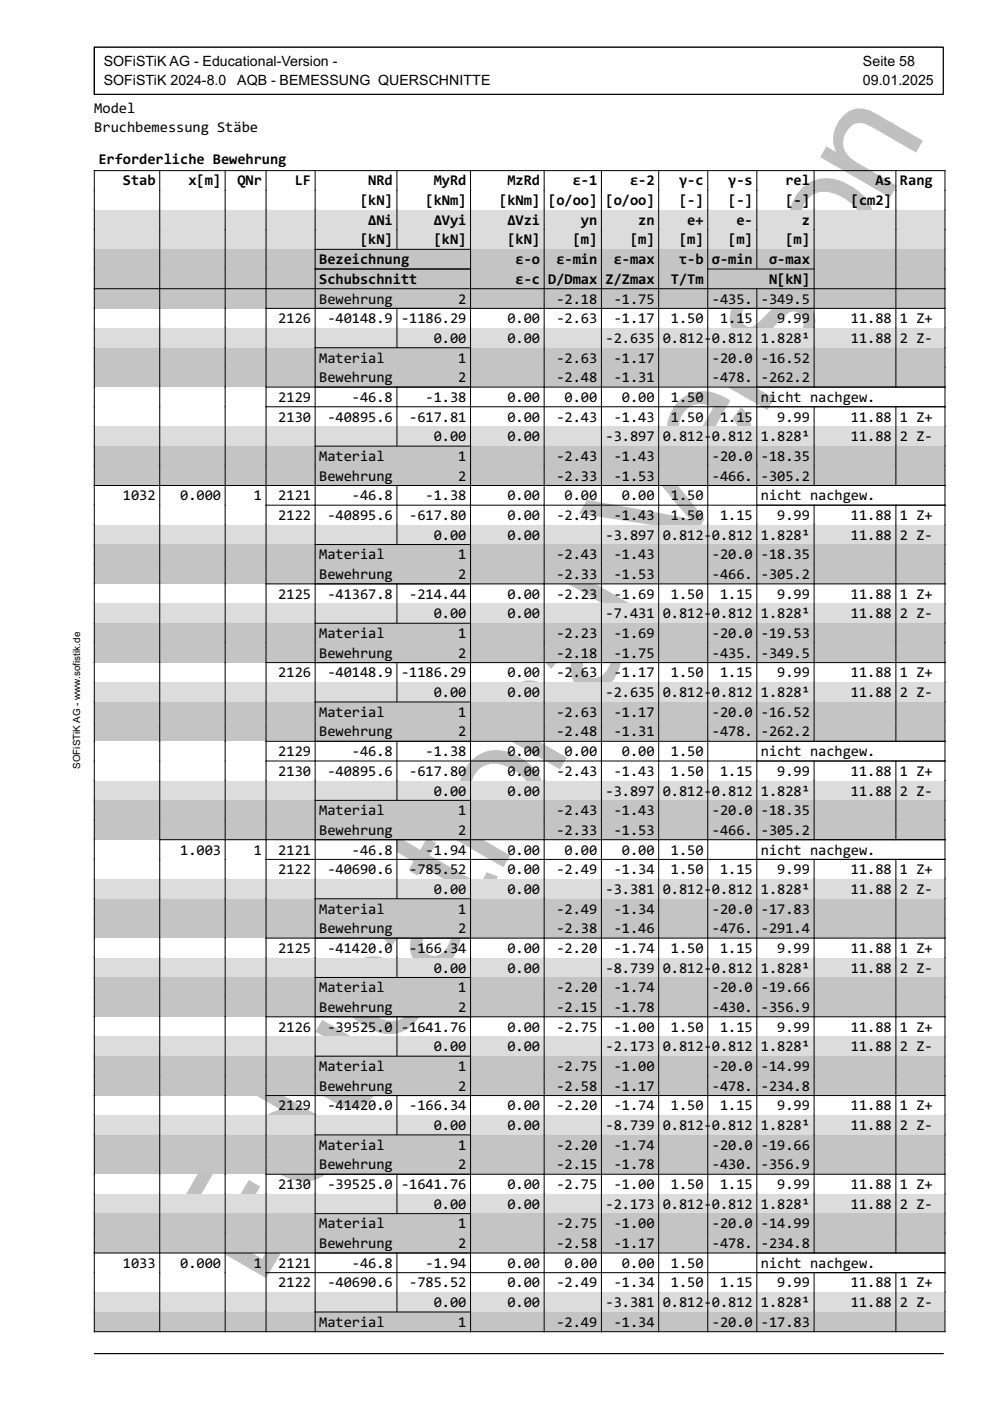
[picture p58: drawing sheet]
<svg xmlns="http://www.w3.org/2000/svg" width="210mm" height="297mm" viewBox="0 0 210 297" stroke-linecap="round" stroke-linejoin="round" font-family="sans-serif">
<defs><g id="words">
<text font-size="33" fill="#c0c0c0" x="55.1" y="273.3" transform="rotate(-60 55.1 273.3)">Educational Version</text>
<g font-size="3.2">
<text x="20" y="24">Model</text>
<text x="20" y="28">Bruchbemessung Stäbe</text>
<text x="20.9" y="34.7">Erforderliche Bewehrung</text>
<text x="26.1" y="39.3">Stab</text>
<text x="39.9" y="39.3">x[m]</text>
<text x="50.3" y="39.3">QNr</text>
<text x="62.5" y="39.3">LF</text>
<text x="78.1" y="39.3">NRd</text>
<text x="92" y="39.3">MyRd</text>
<text x="107.6" y="39.3">MzRd</text>
<text x="121.4" y="39.3">ε-1</text>
<text x="133.6" y="39.3">ε-2</text>
<text x="144" y="39.3">γ-c</text>
<text x="154.4" y="39.3">γ-s</text>
<text x="166.5" y="39.3">rel</text>
<text x="185.6" y="39.3">As</text>
<text x="190.8" y="39.3">Rang</text>
<text x="76.4" y="43.5">[kN]</text>
<text x="78.1" y="47.7">ΔNi</text>
<text x="90.2" y="43.5">[kNm]</text>
<text x="92" y="47.7">ΔVyi</text>
<text x="105.8" y="43.5">[kNm]</text>
<text x="107.6" y="47.7">ΔVzi</text>
<text x="116.2" y="43.5">[o/oo]</text>
<text x="123.2" y="47.7">yn</text>
<text x="128.4" y="43.5">[o/oo]</text>
<text x="135.3" y="47.7">zn</text>
<text x="144" y="43.5">[-]</text>
<text x="145.7" y="47.7">e+</text>
<text x="154.4" y="43.5">[-]</text>
<text x="156.1" y="47.7">e-</text>
<text x="166.5" y="43.5">[-]</text>
<text x="170" y="47.7">z</text>
<text x="180.4" y="43.5">[cm2]</text>
<text x="76.4" y="51.8">[kN]</text>
<text x="92" y="51.8">[kN]</text>
<text x="107.6" y="51.8">[kN]</text>
<text x="121.4" y="51.8">[m]</text>
<text x="133.6" y="51.8">[m]</text>
<text x="144" y="51.8">[m]</text>
<text x="154.4" y="51.8">[m]</text>
<text x="166.5" y="51.8">[m]</text>
<text x="67.7" y="56">Bezeichnung</text>
<text x="109.3" y="56">ε-o</text>
<text x="118" y="56">ε-min</text>
<text x="130.1" y="56">ε-max</text>
<text x="144" y="56">τ-b</text>
<text x="150.9" y="56">σ-min</text>
<text x="163.1" y="56">σ-max</text>
<text x="67.7" y="60.2">Schubschnitt</text>
<text x="67.7" y="64.4">Bewehrung</text>
<text x="97.2" y="64.4">2</text>
<text x="109.3" y="60.2">ε-c</text>
<text x="116.2" y="60.2">D/Dmax</text>
<text x="118" y="64.4">-2.18</text>
<text x="128.4" y="60.2">Z/Zmax</text>
<text x="130.1" y="64.4">-1.75</text>
<text x="142.3" y="60.2">T/Tm</text>
<text x="150.9" y="64.4">-435.</text>
<text x="161.3" y="64.4">-349.5</text>
<text x="163.1" y="60.2">N[kN]</text>
<text x="59" y="68.5">2126</text>
<text x="69.4" y="68.5">-40148.9</text>
<text x="85" y="68.5">-1186.29</text>
<text x="107.6" y="68.5">0.00</text>
<text x="118" y="68.5">-2.63</text>
<text x="130.1" y="68.5">-1.17</text>
<text x="142.3" y="68.5">1.50</text>
<text x="152.7" y="68.5">1.15</text>
<text x="164.8" y="68.5">9.99</text>
<text x="180.4" y="68.5">11.88</text>
<text x="190.8" y="68.5">1 Z+</text>
<text x="67.7" y="76.9">Material</text>
<text x="92" y="72.7">0.00</text>
<text x="97.2" y="76.9">1</text>
<text x="107.6" y="72.7">0.00</text>
<text x="118" y="76.9">-2.63</text>
<text x="128.4" y="72.7">-2.635</text>
<text x="130.1" y="76.9">-1.17</text>
<text x="140.5" y="72.7">0.812-</text>
<text x="150.9" y="72.7">0.812</text>
<text x="150.9" y="76.9">-20.0</text>
<text x="161.3" y="72.7">1.828¹</text>
<text x="161.3" y="76.9">-16.52</text>
<text x="180.4" y="72.7">11.88</text>
<text x="190.8" y="72.7">2 Z-</text>
<text x="67.7" y="81">Bewehrung</text>
<text x="97.2" y="81">2</text>
<text x="118" y="81">-2.48</text>
<text x="130.1" y="81">-1.31</text>
<text x="150.9" y="81">-478.</text>
<text x="161.3" y="81">-262.2</text>
<text x="59" y="85.2">2129</text>
<text x="59" y="89.4">2130</text>
<text x="69.4" y="89.4">-40895.6</text>
<text x="74.6" y="85.2">-46.8</text>
<text x="86.8" y="89.4">-617.81</text>
<text x="90.2" y="85.2">-1.38</text>
<text x="107.6" y="85.2">0.00</text>
<text x="107.6" y="89.4">0.00</text>
<text x="118" y="89.4">-2.43</text>
<text x="119.7" y="85.2">0.00</text>
<text x="130.1" y="89.4">-1.43</text>
<text x="131.9" y="85.2">0.00</text>
<text x="142.3" y="85.2">1.50</text>
<text x="142.3" y="89.4">1.50</text>
<text x="152.7" y="89.4">1.15</text>
<text x="161.3" y="85.2">nicht nachgew.</text>
<text x="164.8" y="89.4">9.99</text>
<text x="180.4" y="89.4">11.88</text>
<text x="190.8" y="89.4">1 Z+</text>
<text x="92" y="93.6">0.00</text>
<text x="107.6" y="93.6">0.00</text>
<text x="128.4" y="93.6">-3.897</text>
<text x="140.5" y="93.6">0.812-</text>
<text x="150.9" y="93.6">0.812</text>
<text x="161.3" y="93.6">1.828¹</text>
<text x="180.4" y="93.6">11.88</text>
<text x="190.8" y="93.6">2 Z-</text>
<text x="67.7" y="97.7">Material</text>
<text x="67.7" y="101.9">Bewehrung</text>
<text x="97.2" y="97.7">1</text>
<text x="97.2" y="101.9">2</text>
<text x="118" y="97.7">-2.43</text>
<text x="118" y="101.9">-2.33</text>
<text x="130.1" y="97.7">-1.43</text>
<text x="130.1" y="101.9">-1.53</text>
<text x="150.9" y="97.7">-20.0</text>
<text x="150.9" y="101.9">-466.</text>
<text x="161.3" y="97.7">-18.35</text>
<text x="161.3" y="101.9">-305.2</text>
<text x="26.1" y="106.1">1032</text>
<text x="38.2" y="106.1">0.000</text>
<text x="53.8" y="106.1">1</text>
<text x="59" y="106.1">2121</text>
<text x="74.6" y="106.1">-46.8</text>
<text x="90.2" y="106.1">-1.38</text>
<text x="107.6" y="106.1">0.00</text>
<text x="119.7" y="106.1">0.00</text>
<text x="131.9" y="106.1">0.00</text>
<text x="142.3" y="106.1">1.50</text>
<text x="161.3" y="106.1">nicht nachgew.</text>
<text x="59" y="110.3">2122</text>
<text x="69.4" y="110.3">-40895.6</text>
<text x="86.8" y="110.3">-617.80</text>
<text x="107.6" y="110.3">0.00</text>
<text x="118" y="110.3">-2.43</text>
<text x="130.1" y="110.3">-1.43</text>
<text x="142.3" y="110.3">1.50</text>
<text x="152.7" y="110.3">1.15</text>
<text x="164.8" y="110.3">9.99</text>
<text x="180.4" y="110.3">11.88</text>
<text x="190.8" y="110.3">1 Z+</text>
<text x="67.7" y="118.6">Material</text>
<text x="92" y="114.4">0.00</text>
<text x="97.2" y="118.6">1</text>
<text x="107.6" y="114.4">0.00</text>
<text x="118" y="118.6">-2.43</text>
<text x="128.4" y="114.4">-3.897</text>
<text x="130.1" y="118.6">-1.43</text>
<text x="140.5" y="114.4">0.812-</text>
<text x="150.9" y="114.4">0.812</text>
<text x="150.9" y="118.6">-20.0</text>
<text x="161.3" y="114.4">1.828¹</text>
<text x="161.3" y="118.6">-18.35</text>
<text x="180.4" y="114.4">11.88</text>
<text x="190.8" y="114.4">2 Z-</text>
<text x="67.7" y="122.8">Bewehrung</text>
<text x="97.2" y="122.8">2</text>
<text x="118" y="122.8">-2.33</text>
<text x="130.1" y="122.8">-1.53</text>
<text x="150.9" y="122.8">-466.</text>
<text x="161.3" y="122.8">-305.2</text>
<text x="59" y="126.9">2125</text>
<text x="69.4" y="126.9">-41367.8</text>
<text x="86.8" y="126.9">-214.44</text>
<text x="92" y="131.1">0.00</text>
<text x="107.6" y="126.9">0.00</text>
<text x="107.6" y="131.1">0.00</text>
<text x="118" y="126.9">-2.23</text>
<text x="128.4" y="131.1">-7.431</text>
<text x="130.1" y="126.9">-1.69</text>
<text x="140.5" y="131.1">0.812-</text>
<text x="142.3" y="126.9">1.50</text>
<text x="150.9" y="131.1">0.812</text>
<text x="152.7" y="126.9">1.15</text>
<text x="161.3" y="131.1">1.828¹</text>
<text x="164.8" y="126.9">9.99</text>
<text x="180.4" y="126.9">11.88</text>
<text x="180.4" y="131.1">11.88</text>
<text x="190.8" y="126.9">1 Z+</text>
<text x="190.8" y="131.1">2 Z-</text>
<text x="67.7" y="135.3">Material</text>
<text x="97.2" y="135.3">1</text>
<text x="118" y="135.3">-2.23</text>
<text x="130.1" y="135.3">-1.69</text>
<text x="150.9" y="135.3">-20.0</text>
<text x="161.3" y="135.3">-19.53</text>
<text x="59" y="143.6">2126</text>
<text x="67.7" y="139.5">Bewehrung</text>
<text x="69.4" y="143.6">-40148.9</text>
<text x="85" y="143.6">-1186.29</text>
<text x="97.2" y="139.5">2</text>
<text x="107.6" y="143.6">0.00</text>
<text x="118" y="139.5">-2.18</text>
<text x="118" y="143.6">-2.63</text>
<text x="130.1" y="139.5">-1.75</text>
<text x="130.1" y="143.6">-1.17</text>
<text x="142.3" y="143.6">1.50</text>
<text x="150.9" y="139.5">-435.</text>
<text x="152.7" y="143.6">1.15</text>
<text x="161.3" y="139.5">-349.5</text>
<text x="164.8" y="143.6">9.99</text>
<text x="180.4" y="143.6">11.88</text>
<text x="190.8" y="143.6">1 Z+</text>
<text x="92" y="147.8">0.00</text>
<text x="107.6" y="147.8">0.00</text>
<text x="128.4" y="147.8">-2.635</text>
<text x="140.5" y="147.8">0.812-</text>
<text x="150.9" y="147.8">0.812</text>
<text x="161.3" y="147.8">1.828¹</text>
<text x="180.4" y="147.8">11.88</text>
<text x="190.8" y="147.8">2 Z-</text>
<text x="67.7" y="152">Material</text>
<text x="97.2" y="152">1</text>
<text x="118" y="152">-2.63</text>
<text x="130.1" y="152">-1.17</text>
<text x="150.9" y="152">-20.0</text>
<text x="161.3" y="152">-16.52</text>
<text x="59" y="160.3">2129</text>
<text x="67.7" y="156.1">Bewehrung</text>
<text x="74.6" y="160.3">-46.8</text>
<text x="90.2" y="160.3">-1.38</text>
<text x="97.2" y="156.1">2</text>
<text x="107.6" y="160.3">0.00</text>
<text x="118" y="156.1">-2.48</text>
<text x="119.7" y="160.3">0.00</text>
<text x="130.1" y="156.1">-1.31</text>
<text x="131.9" y="160.3">0.00</text>
<text x="142.3" y="160.3">1.50</text>
<text x="150.9" y="156.1">-478.</text>
<text x="161.3" y="156.1">-262.2</text>
<text x="161.3" y="160.3">nicht nachgew.</text>
<text x="59" y="164.5">2130</text>
<text x="69.4" y="164.5">-40895.6</text>
<text x="86.8" y="164.5">-617.80</text>
<text x="107.6" y="164.5">0.00</text>
<text x="118" y="164.5">-2.43</text>
<text x="130.1" y="164.5">-1.43</text>
<text x="142.3" y="164.5">1.50</text>
<text x="152.7" y="164.5">1.15</text>
<text x="164.8" y="164.5">9.99</text>
<text x="180.4" y="164.5">11.88</text>
<text x="190.8" y="164.5">1 Z+</text>
<text x="67.7" y="172.8">Material</text>
<text x="92" y="168.7">0.00</text>
<text x="97.2" y="172.8">1</text>
<text x="107.6" y="168.7">0.00</text>
<text x="118" y="172.8">-2.43</text>
<text x="128.4" y="168.7">-3.897</text>
<text x="130.1" y="172.8">-1.43</text>
<text x="140.5" y="168.7">0.812-</text>
<text x="150.9" y="168.7">0.812</text>
<text x="150.9" y="172.8">-20.0</text>
<text x="161.3" y="168.7">1.828¹</text>
<text x="161.3" y="172.8">-18.35</text>
<text x="180.4" y="168.7">11.88</text>
<text x="190.8" y="168.7">2 Z-</text>
<text x="67.7" y="177">Bewehrung</text>
<text x="97.2" y="177">2</text>
<text x="118" y="177">-2.33</text>
<text x="130.1" y="177">-1.53</text>
<text x="150.9" y="177">-466.</text>
<text x="161.3" y="177">-305.2</text>
<text x="38.2" y="181.2">1.003</text>
<text x="53.8" y="181.2">1</text>
<text x="59" y="181.2">2121</text>
<text x="59" y="185.4">2122</text>
<text x="69.4" y="185.4">-40690.6</text>
<text x="74.6" y="181.2">-46.8</text>
<text x="86.8" y="185.4">-785.52</text>
<text x="90.2" y="181.2">-1.94</text>
<text x="107.6" y="181.2">0.00</text>
<text x="107.6" y="185.4">0.00</text>
<text x="118" y="185.4">-2.49</text>
<text x="119.7" y="181.2">0.00</text>
<text x="130.1" y="185.4">-1.34</text>
<text x="131.9" y="181.2">0.00</text>
<text x="142.3" y="181.2">1.50</text>
<text x="142.3" y="185.4">1.50</text>
<text x="152.7" y="185.4">1.15</text>
<text x="161.3" y="181.2">nicht nachgew.</text>
<text x="164.8" y="185.4">9.99</text>
<text x="180.4" y="185.4">11.88</text>
<text x="190.8" y="185.4">1 Z+</text>
<text x="92" y="189.5">0.00</text>
<text x="107.6" y="189.5">0.00</text>
<text x="128.4" y="189.5">-3.381</text>
<text x="140.5" y="189.5">0.812-</text>
<text x="150.9" y="189.5">0.812</text>
<text x="161.3" y="189.5">1.828¹</text>
<text x="180.4" y="189.5">11.88</text>
<text x="190.8" y="189.5">2 Z-</text>
<text x="67.7" y="193.7">Material</text>
<text x="67.7" y="197.9">Bewehrung</text>
<text x="97.2" y="193.7">1</text>
<text x="97.2" y="197.9">2</text>
<text x="118" y="193.7">-2.49</text>
<text x="118" y="197.9">-2.38</text>
<text x="130.1" y="193.7">-1.34</text>
<text x="130.1" y="197.9">-1.46</text>
<text x="150.9" y="193.7">-20.0</text>
<text x="150.9" y="197.9">-476.</text>
<text x="161.3" y="193.7">-17.83</text>
<text x="161.3" y="197.9">-291.4</text>
<text x="59" y="202">2125</text>
<text x="69.4" y="202">-41420.0</text>
<text x="86.8" y="202">-166.34</text>
<text x="107.6" y="202">0.00</text>
<text x="118" y="202">-2.20</text>
<text x="130.1" y="202">-1.74</text>
<text x="142.3" y="202">1.50</text>
<text x="152.7" y="202">1.15</text>
<text x="164.8" y="202">9.99</text>
<text x="180.4" y="202">11.88</text>
<text x="190.8" y="202">1 Z+</text>
<text x="92" y="206.2">0.00</text>
<text x="107.6" y="206.2">0.00</text>
<text x="128.4" y="206.2">-8.739</text>
<text x="140.5" y="206.2">0.812-</text>
<text x="150.9" y="206.2">0.812</text>
<text x="161.3" y="206.2">1.828¹</text>
<text x="180.4" y="206.2">11.88</text>
<text x="190.8" y="206.2">2 Z-</text>
<text x="67.7" y="210.4">Material</text>
<text x="67.7" y="214.6">Bewehrung</text>
<text x="97.2" y="210.4">1</text>
<text x="97.2" y="214.6">2</text>
<text x="118" y="210.4">-2.20</text>
<text x="118" y="214.6">-2.15</text>
<text x="130.1" y="210.4">-1.74</text>
<text x="130.1" y="214.6">-1.78</text>
<text x="150.9" y="210.4">-20.0</text>
<text x="150.9" y="214.6">-430.</text>
<text x="161.3" y="210.4">-19.66</text>
<text x="161.3" y="214.6">-356.9</text>
<text x="59" y="218.7">2126</text>
<text x="69.4" y="218.7">-39525.0</text>
<text x="85" y="218.7">-1641.76</text>
<text x="107.6" y="218.7">0.00</text>
<text x="118" y="218.7">-2.75</text>
<text x="130.1" y="218.7">-1.00</text>
<text x="142.3" y="218.7">1.50</text>
<text x="152.7" y="218.7">1.15</text>
<text x="164.8" y="218.7">9.99</text>
<text x="180.4" y="218.7">11.88</text>
<text x="190.8" y="218.7">1 Z+</text>
<text x="67.7" y="227.1">Material</text>
<text x="92" y="222.9">0.00</text>
<text x="97.2" y="227.1">1</text>
<text x="107.6" y="222.9">0.00</text>
<text x="118" y="227.1">-2.75</text>
<text x="128.4" y="222.9">-2.173</text>
<text x="130.1" y="227.1">-1.00</text>
<text x="140.5" y="222.9">0.812-</text>
<text x="150.9" y="222.9">0.812</text>
<text x="150.9" y="227.1">-20.0</text>
<text x="161.3" y="222.9">1.828¹</text>
<text x="161.3" y="227.1">-14.99</text>
<text x="180.4" y="222.9">11.88</text>
<text x="190.8" y="222.9">2 Z-</text>
<text x="67.7" y="231.2">Bewehrung</text>
<text x="97.2" y="231.2">2</text>
<text x="118" y="231.2">-2.58</text>
<text x="130.1" y="231.2">-1.17</text>
<text x="150.9" y="231.2">-478.</text>
<text x="161.3" y="231.2">-234.8</text>
<text x="59" y="235.4">2129</text>
<text x="69.4" y="235.4">-41420.0</text>
<text x="86.8" y="235.4">-166.34</text>
<text x="92" y="239.6">0.00</text>
<text x="107.6" y="235.4">0.00</text>
<text x="107.6" y="239.6">0.00</text>
<text x="118" y="235.4">-2.20</text>
<text x="128.4" y="239.6">-8.739</text>
<text x="130.1" y="235.4">-1.74</text>
<text x="140.5" y="239.6">0.812-</text>
<text x="142.3" y="235.4">1.50</text>
<text x="150.9" y="239.6">0.812</text>
<text x="152.7" y="235.4">1.15</text>
<text x="161.3" y="239.6">1.828¹</text>
<text x="164.8" y="235.4">9.99</text>
<text x="180.4" y="235.4">11.88</text>
<text x="180.4" y="239.6">11.88</text>
<text x="190.8" y="235.4">1 Z+</text>
<text x="190.8" y="239.6">2 Z-</text>
<text x="67.7" y="243.8">Material</text>
<text x="97.2" y="243.8">1</text>
<text x="118" y="243.8">-2.20</text>
<text x="130.1" y="243.8">-1.74</text>
<text x="150.9" y="243.8">-20.0</text>
<text x="161.3" y="243.8">-19.66</text>
<text x="67.7" y="247.9">Bewehrung</text>
<text x="97.2" y="247.9">2</text>
<text x="118" y="247.9">-2.15</text>
<text x="130.1" y="247.9">-1.78</text>
<text x="150.9" y="247.9">-430.</text>
<text x="161.3" y="247.9">-356.9</text>
<text x="59" y="252.1">2130</text>
<text x="69.4" y="252.1">-39525.0</text>
<text x="85" y="252.1">-1641.76</text>
<text x="92" y="256.3">0.00</text>
<text x="107.6" y="252.1">0.00</text>
<text x="107.6" y="256.3">0.00</text>
<text x="118" y="252.1">-2.75</text>
<text x="128.4" y="256.3">-2.173</text>
<text x="130.1" y="252.1">-1.00</text>
<text x="140.5" y="256.3">0.812-</text>
<text x="142.3" y="252.1">1.50</text>
<text x="150.9" y="256.3">0.812</text>
<text x="152.7" y="252.1">1.15</text>
<text x="161.3" y="256.3">1.828¹</text>
<text x="164.8" y="252.1">9.99</text>
<text x="180.4" y="252.1">11.88</text>
<text x="180.4" y="256.3">11.88</text>
<text x="190.8" y="252.1">1 Z+</text>
<text x="190.8" y="256.3">2 Z-</text>
<text x="67.7" y="260.5">Material</text>
<text x="97.2" y="260.5">1</text>
<text x="118" y="260.5">-2.75</text>
<text x="130.1" y="260.5">-1.00</text>
<text x="150.9" y="260.5">-20.0</text>
<text x="161.3" y="260.5">-14.99</text>
<text x="26.1" y="268.8">1033</text>
<text x="38.2" y="268.8">0.000</text>
<text x="53.8" y="268.8">1</text>
<text x="59" y="268.8">2121</text>
<text x="67.7" y="264.6">Bewehrung</text>
<text x="74.6" y="268.8">-46.8</text>
<text x="90.2" y="268.8">-1.94</text>
<text x="97.2" y="264.6">2</text>
<text x="107.6" y="268.8">0.00</text>
<text x="118" y="264.6">-2.58</text>
<text x="119.7" y="268.8">0.00</text>
<text x="130.1" y="264.6">-1.17</text>
<text x="131.9" y="268.8">0.00</text>
<text x="142.3" y="268.8">1.50</text>
<text x="150.9" y="264.6">-478.</text>
<text x="161.3" y="264.6">-234.8</text>
<text x="161.3" y="268.8">nicht nachgew.</text>
<text x="59" y="273">2122</text>
<text x="69.4" y="273">-40690.6</text>
<text x="86.8" y="273">-785.52</text>
<text x="107.6" y="273">0.00</text>
<text x="118" y="273">-2.49</text>
<text x="130.1" y="273">-1.34</text>
<text x="142.3" y="273">1.50</text>
<text x="152.7" y="273">1.15</text>
<text x="164.8" y="273">9.99</text>
<text x="180.4" y="273">11.88</text>
<text x="190.8" y="273">1 Z+</text>
<text x="67.7" y="281.3">Material</text>
<text x="92" y="277.1">0.00</text>
<text x="97.2" y="281.3">1</text>
<text x="107.6" y="277.1">0.00</text>
<text x="118" y="281.3">-2.49</text>
<text x="128.4" y="277.1">-3.381</text>
<text x="130.1" y="281.3">-1.34</text>
<text x="140.5" y="277.1">0.812-</text>
<text x="150.9" y="277.1">0.812</text>
<text x="150.9" y="281.3">-20.0</text>
<text x="161.3" y="277.1">1.828¹</text>
<text x="161.3" y="281.3">-17.83</text>
<text x="180.4" y="277.1">11.88</text>
<text x="190.8" y="277.1">2 Z-</text>
</g>
<g font-size="3">
<text x="22" y="14">SOFiSTiK AG - Educational-Version -</text>
<text x="22" y="18">SOFiSTiK 2024-8.0</text>
<text x="50.3" y="18">AQB - BEMESSUNG QUERSCHNITTE</text>
<text x="183" y="14">Seite 58</text>
<text x="183" y="18">09.01.2025</text>
</g>
<text font-size="2.1" x="17" y="163" transform="rotate(-90 17 163)">SOFiSTiK AG - www.sofistik.de</text>
</g></defs>
<g fill="none" stroke="#000" stroke-width=".21">
<path d="M20 10h180v10h-180zM33.9 36.2v8.3M47.7 36.2v8.3M56.4 36.2v8.3M66.8 36.2v8.3M84.2 36.2v8.3M99.8 36.2v8.3M115.4 36.2v8.3M127.5 36.2v8.3M139.7 36.2v8.3M150.1 36.2v8.3M160.5 36.2v8.3"/>
<path d="M172.6 36.2v8.3M189.9 36.2v8.3M20 44.5v-8.3h180.4v8.3M20 287h180"/>
</g>
<path d="M20 44.5h180.4v4.2h-180.4z" fill="#dcdcdc"/>
<g fill="none" stroke="#000" stroke-width=".21">
<path d="M20 44.5v4.2M33.9 44.5v4.2M47.7 44.5v4.2M56.4 44.5v4.2M66.8 44.5v4.2M84.2 44.5v4.2M99.8 44.5v4.2M115.4 44.5v4.2M127.5 44.5v4.2M139.7 44.5v4.2M150.1 44.5v4.2M160.5 44.5v4.2"/>
<path d="M172.6 44.5v4.2M189.9 44.5v4.2M200.4 44.5v4.2"/>
</g>
<path d="M20 48.7h180.4v4.2h-180.4z" fill="#dcdcdc"/>
<g fill="none" stroke="#000" stroke-width=".21">
<path d="M20 48.7v4.2M33.9 48.7v4.2M47.7 48.7v4.2M56.4 48.7v4.2M66.8 48.7v4.2M84.2 48.7v4.2M99.8 48.7v4.2M115.4 48.7v4.2M127.5 48.7v4.2M139.7 48.7v4.2M150.1 48.7v4.2M160.5 48.7v4.2"/>
<path d="M172.6 48.7v4.2M189.9 48.7v4.2M200.4 48.7v4.2"/>
</g>
<path d="M20 52.9h180.4v4.1h-180.4z" fill="#c4c4c4"/>
<g fill="none" stroke="#000" stroke-width=".21">
<path d="M20 52.9v4.1M33.9 52.9v4.1M47.7 52.9v4.1M56.4 52.9v4.1M66.8 57v-4.1h33v4.1M115.4 52.9v4.1M127.5 52.9v4.1M139.7 52.9v4.1M150.1 52.9v4.1M160.5 52.9v4.1M172.6 52.9v4.1M189.9 52.9v4.1"/>
<path d="M200.4 52.9v4.1"/>
</g>
<path d="M20 57h180.4v4.2h-180.4z" fill="#c4c4c4"/>
<path d="M20 57v4.2M33.9 57v4.2M47.7 57v4.2M56.4 57v4.2M115.4 57v4.2M127.5 57v4.2M139.7 57v4.2M189.9 57v4.2M200.4 57v4.2M66.8 61.2v-4.2h33v4.2M150.1 61.2v-4.2h22.5v4.2" fill="none" stroke="#000" stroke-width=".21"/>
<path d="M20 61.2h180.4v4.2h-180.4z" fill="#c4c4c4"/>
<g fill="none" stroke="#000" stroke-width=".21">
<path d="M20 69.6v-8.4h180.4v8.4M33.9 61.2v8.4M47.7 61.2v8.4M56.4 61.2v8.4M56.4 65.4h144M66.8 61.2v8.4M84.2 65.4v4.2M99.8 61.2v8.4M115.4 61.2v8.4M127.5 61.2v8.4M139.7 61.2v8.4M150.1 61.2v8.4"/>
<path d="M160.5 61.2v8.4M172.6 61.2v8.4M189.9 61.2v8.4"/>
</g>
<path d="M20 69.6h180.4v4.1h-180.4z" fill="#dcdcdc"/>
<g fill="none" stroke="#000" stroke-width=".21">
<path d="M20 69.6v4.1M33.9 69.6v4.1M47.7 69.6v4.1M56.4 69.6v4.1M66.8 69.6v4.1M84.2 69.6v4.1M99.8 69.6v4.1M115.4 69.6v4.1M127.5 69.6v4.1M139.7 69.6v4.1M150.1 69.6v4.1M160.5 69.6v4.1"/>
<path d="M172.6 69.6v4.1M189.9 69.6v4.1M200.4 69.6v4.1"/>
</g>
<path d="M20 73.7h180.4v4.2h-180.4z" fill="#c4c4c4"/>
<g fill="none" stroke="#000" stroke-width=".21">
<path d="M20 73.7v4.2M33.9 73.7v4.2M47.7 73.7v4.2M56.4 73.7v4.2M66.8 77.9v-4.2h33v4.2M115.4 73.7v4.2M127.5 73.7v4.2M139.7 73.7v4.2M150.1 73.7v4.2M160.5 73.7v4.2M172.6 73.7v4.2M189.9 73.7v4.2"/>
<path d="M200.4 73.7v4.2"/>
</g>
<path d="M20 77.9h180.4v4.2h-180.4z" fill="#c4c4c4"/>
<g fill="none" stroke="#000" stroke-width=".21">
<path d="M20 77.9v12.5M33.9 77.9v12.5M47.7 77.9v12.5M56.4 77.9v12.5M66.8 77.9v12.5M99.8 77.9v12.5M115.4 77.9v12.5M127.5 77.9v12.5M139.7 77.9v12.5M150.1 77.9v12.5M160.5 77.9v12.5M172.6 77.9v4.2"/>
<path d="M189.9 77.9v4.2M200.4 77.9v12.5M56.4 82.1h144M56.4 86.2h144M84.2 82.1v8.3M172.6 86.2v4.2M189.9 86.2v4.2"/>
</g>
<path d="M20 90.4h180.4v4.2h-180.4z" fill="#dcdcdc"/>
<g fill="none" stroke="#000" stroke-width=".21">
<path d="M20 90.4v4.2M33.9 90.4v4.2M47.7 90.4v4.2M56.4 90.4v4.2M66.8 90.4v4.2M84.2 90.4v4.2M99.8 90.4v4.2M115.4 90.4v4.2M127.5 90.4v4.2M139.7 90.4v4.2M150.1 90.4v4.2M160.5 90.4v4.2"/>
<path d="M172.6 90.4v4.2M189.9 90.4v4.2M200.4 90.4v4.2"/>
</g>
<path d="M20 94.6h180.4v4.2h-180.4z" fill="#c4c4c4"/>
<g fill="none" stroke="#000" stroke-width=".21">
<path d="M20 94.6v4.2M33.9 94.6v4.2M47.7 94.6v4.2M56.4 94.6v4.2M66.8 98.8v-4.2h33v4.2M115.4 94.6v4.2M127.5 94.6v4.2M139.7 94.6v4.2M150.1 94.6v4.2M160.5 94.6v4.2M172.6 94.6v4.2M189.9 94.6v4.2"/>
<path d="M200.4 94.6v4.2"/>
</g>
<path d="M20 98.8h180.4v4.1h-180.4z" fill="#c4c4c4"/>
<g fill="none" stroke="#000" stroke-width=".21">
<path d="M20 98.8v12.5M33.9 98.8v12.5M47.7 98.8v12.5M56.4 98.8v12.5M66.8 98.8v12.5M99.8 98.8v12.5M115.4 98.8v12.5M127.5 98.8v12.5M139.7 98.8v12.5M150.1 98.8v12.5M160.5 98.8v12.5M172.6 98.8v4.1"/>
<path d="M189.9 98.8v4.1M200.4 98.8v12.5M20 102.9h180.4M56.4 107.1h144M84.2 102.9v8.4M172.6 107.1v4.2M189.9 107.1v4.2"/>
</g>
<path d="M20 111.3h180.4v4.2h-180.4z" fill="#dcdcdc"/>
<g fill="none" stroke="#000" stroke-width=".21">
<path d="M20 111.3v4.2M33.9 111.3v4.2M47.7 111.3v4.2M56.4 111.3v4.2M66.8 111.3v4.2M84.2 111.3v4.2M99.8 111.3v4.2M115.4 111.3v4.2M127.5 111.3v4.2M139.7 111.3v4.2M150.1 111.3v4.2M160.5 111.3v4.2"/>
<path d="M172.6 111.3v4.2M189.9 111.3v4.2M200.4 111.3v4.2"/>
</g>
<path d="M20 115.5h180.4v4.1h-180.4z" fill="#c4c4c4"/>
<g fill="none" stroke="#000" stroke-width=".21">
<path d="M20 115.5v4.1M33.9 115.5v4.1M47.7 115.5v4.1M56.4 115.5v4.1M66.8 119.6v-4.1h33v4.1M115.4 115.5v4.1M127.5 115.5v4.1M139.7 115.5v4.1M150.1 115.5v4.1M160.5 115.5v4.1M172.6 115.5v4.1M189.9 115.5v4.1"/>
<path d="M200.4 115.5v4.1"/>
</g>
<path d="M20 119.6h180.4v4.2h-180.4z" fill="#c4c4c4"/>
<g fill="none" stroke="#000" stroke-width=".21">
<path d="M20 119.6v8.4M33.9 119.6v8.4M47.7 119.6v8.4M56.4 119.6v8.4M66.8 119.6v8.4M99.8 119.6v8.4M115.4 119.6v8.4M127.5 119.6v8.4M139.7 119.6v8.4M150.1 119.6v8.4M160.5 119.6v8.4M172.6 119.6v8.4"/>
<path d="M189.9 119.6v8.4M200.4 119.6v8.4M56.4 123.8h144M84.2 123.8v4.2"/>
</g>
<path d="M20 128h180.4v4.1h-180.4z" fill="#dcdcdc"/>
<g fill="none" stroke="#000" stroke-width=".21">
<path d="M20 128v4.1M33.9 128v4.1M47.7 128v4.1M56.4 128v4.1M66.8 128v4.1M84.2 128v4.1M99.8 128v4.1M115.4 128v4.1M127.5 128v4.1M139.7 128v4.1M150.1 128v4.1M160.5 128v4.1"/>
<path d="M172.6 128v4.1M189.9 128v4.1M200.4 128v4.1"/>
</g>
<path d="M20 132.1h180.4v4.2h-180.4z" fill="#c4c4c4"/>
<g fill="none" stroke="#000" stroke-width=".21">
<path d="M20 132.1v4.2M33.9 132.1v4.2M47.7 132.1v4.2M56.4 132.1v4.2M66.8 136.3v-4.2h33v4.2M115.4 132.1v4.2M127.5 132.1v4.2M139.7 132.1v4.2M150.1 132.1v4.2M160.5 132.1v4.2M172.6 132.1v4.2M189.9 132.1v4.2"/>
<path d="M200.4 132.1v4.2"/>
</g>
<path d="M20 136.3h180.4v4.2h-180.4z" fill="#c4c4c4"/>
<g fill="none" stroke="#000" stroke-width=".21">
<path d="M20 136.3v8.4M33.9 136.3v8.4M47.7 136.3v8.4M56.4 136.3v8.4M66.8 136.3v8.4M99.8 136.3v8.4M115.4 136.3v8.4M127.5 136.3v8.4M139.7 136.3v8.4M150.1 136.3v8.4M160.5 136.3v8.4M172.6 136.3v8.4"/>
<path d="M189.9 136.3v8.4M200.4 136.3v8.4M56.4 140.5h144M84.2 140.5v4.2"/>
</g>
<path d="M20 144.7h180.4v4.1h-180.4z" fill="#dcdcdc"/>
<g fill="none" stroke="#000" stroke-width=".21">
<path d="M20 144.7v4.1M33.9 144.7v4.1M47.7 144.7v4.1M56.4 144.7v4.1M66.8 144.7v4.1M84.2 144.7v4.1M99.8 144.7v4.1M115.4 144.7v4.1M127.5 144.7v4.1M139.7 144.7v4.1M150.1 144.7v4.1M160.5 144.7v4.1"/>
<path d="M172.6 144.7v4.1M189.9 144.7v4.1M200.4 144.7v4.1"/>
</g>
<path d="M20 148.8h180.4v4.2h-180.4z" fill="#c4c4c4"/>
<g fill="none" stroke="#000" stroke-width=".21">
<path d="M20 148.8v4.2M33.9 148.8v4.2M47.7 148.8v4.2M56.4 148.8v4.2M66.8 153v-4.2h33v4.2M115.4 148.8v4.2M127.5 148.8v4.2M139.7 148.8v4.2M150.1 148.8v4.2M160.5 148.8v4.2M172.6 148.8v4.2M189.9 148.8v4.2"/>
<path d="M200.4 148.8v4.2"/>
</g>
<path d="M20 153h180.4v4.2h-180.4z" fill="#c4c4c4"/>
<g fill="none" stroke="#000" stroke-width=".21">
<path d="M20 153v12.5M33.9 153v12.5M47.7 153v12.5M56.4 153v12.5M56.4 157.2h144M66.8 153v12.5M84.2 157.2v8.3M99.8 153v12.5M115.4 153v12.5M127.5 153v12.5M139.7 153v12.5M150.1 153v12.5"/>
<path d="M160.5 153v12.5M172.6 153v4.2M189.9 153v4.2M200.4 153v12.5M56.4 161.3h144M172.6 161.3v4.2M189.9 161.3v4.2"/>
</g>
<path d="M20 165.5h180.4v4.2h-180.4z" fill="#dcdcdc"/>
<g fill="none" stroke="#000" stroke-width=".21">
<path d="M20 165.5v4.2M33.9 165.5v4.2M47.7 165.5v4.2M56.4 165.5v4.2M66.8 165.5v4.2M84.2 165.5v4.2M99.8 165.5v4.2M115.4 165.5v4.2M127.5 165.5v4.2M139.7 165.5v4.2M150.1 165.5v4.2M160.5 165.5v4.2"/>
<path d="M172.6 165.5v4.2M189.9 165.5v4.2M200.4 165.5v4.2"/>
</g>
<path d="M20 169.7h180.4v4.2h-180.4z" fill="#c4c4c4"/>
<g fill="none" stroke="#000" stroke-width=".21">
<path d="M20 169.7v4.2M33.9 169.7v4.2M47.7 169.7v4.2M56.4 169.7v4.2M66.8 173.9v-4.2h33v4.2M115.4 169.7v4.2M127.5 169.7v4.2M139.7 169.7v4.2M150.1 169.7v4.2M160.5 169.7v4.2M172.6 169.7v4.2M189.9 169.7v4.2"/>
<path d="M200.4 169.7v4.2"/>
</g>
<path d="M20 173.9h180.4v4.1h-180.4z" fill="#c4c4c4"/>
<g fill="none" stroke="#000" stroke-width=".21">
<path d="M20 173.9v12.5M33.9 173.9v12.5M33.9 178h166.5M47.7 173.9v12.5M56.4 173.9v12.5M66.8 173.9v12.5M84.2 178v8.4M99.8 173.9v12.5M115.4 173.9v12.5M127.5 173.9v12.5M139.7 173.9v12.5M150.1 173.9v12.5"/>
<path d="M160.5 173.9v12.5M172.6 173.9v4.1M189.9 173.9v4.1M200.4 173.9v12.5M56.4 182.2h144M172.6 182.2v4.2M189.9 182.2v4.2"/>
</g>
<path d="M20 186.4h180.4v4.2h-180.4z" fill="#dcdcdc"/>
<g fill="none" stroke="#000" stroke-width=".21">
<path d="M20 186.4v4.2M33.9 186.4v4.2M47.7 186.4v4.2M56.4 186.4v4.2M66.8 186.4v4.2M84.2 186.4v4.2M99.8 186.4v4.2M115.4 186.4v4.2M127.5 186.4v4.2M139.7 186.4v4.2M150.1 186.4v4.2M160.5 186.4v4.2"/>
<path d="M172.6 186.4v4.2M189.9 186.4v4.2M200.4 186.4v4.2"/>
</g>
<path d="M20 190.6h180.4v4.1h-180.4z" fill="#c4c4c4"/>
<g fill="none" stroke="#000" stroke-width=".21">
<path d="M20 190.6v4.1M33.9 190.6v4.1M47.7 190.6v4.1M56.4 190.6v4.1M66.8 194.7v-4.1h33v4.1M115.4 190.6v4.1M127.5 190.6v4.1M139.7 190.6v4.1M150.1 190.6v4.1M160.5 190.6v4.1M172.6 190.6v4.1M189.9 190.6v4.1"/>
<path d="M200.4 190.6v4.1"/>
</g>
<path d="M20 194.7h180.4v4.2h-180.4z" fill="#c4c4c4"/>
<g fill="none" stroke="#000" stroke-width=".21">
<path d="M20 194.7v8.4M33.9 194.7v8.4M47.7 194.7v8.4M56.4 194.7v8.4M56.4 198.9h144M66.8 194.7v8.4M84.2 198.9v4.2M99.8 194.7v8.4M115.4 194.7v8.4M127.5 194.7v8.4M139.7 194.7v8.4M150.1 194.7v8.4"/>
<path d="M160.5 194.7v8.4M172.6 194.7v8.4M189.9 194.7v8.4M200.4 194.7v8.4"/>
</g>
<path d="M20 203.1h180.4v4.1h-180.4z" fill="#dcdcdc"/>
<g fill="none" stroke="#000" stroke-width=".21">
<path d="M20 203.1v4.1M33.9 203.1v4.1M47.7 203.1v4.1M56.4 203.1v4.1M66.8 203.1v4.1M84.2 203.1v4.1M99.8 203.1v4.1M115.4 203.1v4.1M127.5 203.1v4.1M139.7 203.1v4.1M150.1 203.1v4.1M160.5 203.1v4.1"/>
<path d="M172.6 203.1v4.1M189.9 203.1v4.1M200.4 203.1v4.1"/>
</g>
<path d="M20 207.2h180.4v4.2h-180.4z" fill="#c4c4c4"/>
<g fill="none" stroke="#000" stroke-width=".21">
<path d="M20 207.2v4.2M33.9 207.2v4.2M47.7 207.2v4.2M56.4 207.2v4.2M66.8 211.4v-4.2h33v4.2M115.4 207.2v4.2M127.5 207.2v4.2M139.7 207.2v4.2M150.1 207.2v4.2M160.5 207.2v4.2M172.6 207.2v4.2M189.9 207.2v4.2"/>
<path d="M200.4 207.2v4.2"/>
</g>
<path d="M20 211.4h180.4v4.2h-180.4z" fill="#c4c4c4"/>
<g fill="none" stroke="#000" stroke-width=".21">
<path d="M20 211.4v8.4M33.9 211.4v8.4M47.7 211.4v8.4M56.4 211.4v8.4M56.4 215.6h144M66.8 211.4v8.4M84.2 215.6v4.2M99.8 211.4v8.4M115.4 211.4v8.4M127.5 211.4v8.4M139.7 211.4v8.4M150.1 211.4v8.4"/>
<path d="M160.5 211.4v8.4M172.6 211.4v8.4M189.9 211.4v8.4M200.4 211.4v8.4"/>
</g>
<path d="M20 219.8h180.4v4.1h-180.4z" fill="#dcdcdc"/>
<g fill="none" stroke="#000" stroke-width=".21">
<path d="M20 219.8v4.1M33.9 219.8v4.1M47.7 219.8v4.1M56.4 219.8v4.1M66.8 219.8v4.1M84.2 219.8v4.1M99.8 219.8v4.1M115.4 219.8v4.1M127.5 219.8v4.1M139.7 219.8v4.1M150.1 219.8v4.1M160.5 219.8v4.1"/>
<path d="M172.6 219.8v4.1M189.9 219.8v4.1M200.4 219.8v4.1"/>
</g>
<path d="M20 223.9h180.4v4.2h-180.4z" fill="#c4c4c4"/>
<g fill="none" stroke="#000" stroke-width=".21">
<path d="M20 223.9v4.2M33.9 223.9v4.2M47.7 223.9v4.2M56.4 223.9v4.2M66.8 228.1v-4.2h33v4.2M115.4 223.9v4.2M127.5 223.9v4.2M139.7 223.9v4.2M150.1 223.9v4.2M160.5 223.9v4.2M172.6 223.9v4.2M189.9 223.9v4.2"/>
<path d="M200.4 223.9v4.2"/>
</g>
<path d="M20 228.1h180.4v4.2h-180.4z" fill="#c4c4c4"/>
<g fill="none" stroke="#000" stroke-width=".21">
<path d="M20 228.1v8.3M33.9 228.1v8.3M47.7 228.1v8.3M56.4 228.1v8.3M56.4 232.3h144M66.8 228.1v8.3M84.2 232.3v4.1M99.8 228.1v8.3M115.4 228.1v8.3M127.5 228.1v8.3M139.7 228.1v8.3M150.1 228.1v8.3"/>
<path d="M160.5 228.1v8.3M172.6 228.1v8.3M189.9 228.1v8.3M200.4 228.1v8.3"/>
</g>
<path d="M20 236.4h180.4v4.2h-180.4z" fill="#dcdcdc"/>
<g fill="none" stroke="#000" stroke-width=".21">
<path d="M20 236.4v4.2M33.9 236.4v4.2M47.7 236.4v4.2M56.4 236.4v4.2M66.8 236.4v4.2M84.2 236.4v4.2M99.8 236.4v4.2M115.4 236.4v4.2M127.5 236.4v4.2M139.7 236.4v4.2M150.1 236.4v4.2M160.5 236.4v4.2"/>
<path d="M172.6 236.4v4.2M189.9 236.4v4.2M200.4 236.4v4.2"/>
</g>
<path d="M20 240.6h180.4v4.2h-180.4z" fill="#c4c4c4"/>
<g fill="none" stroke="#000" stroke-width=".21">
<path d="M20 240.6v4.2M33.9 240.6v4.2M47.7 240.6v4.2M56.4 240.6v4.2M66.8 244.8v-4.2h33v4.2M115.4 240.6v4.2M127.5 240.6v4.2M139.7 240.6v4.2M150.1 240.6v4.2M160.5 240.6v4.2M172.6 240.6v4.2M189.9 240.6v4.2"/>
<path d="M200.4 240.6v4.2"/>
</g>
<path d="M20 244.8h180.4v4.2h-180.4z" fill="#c4c4c4"/>
<g fill="none" stroke="#000" stroke-width=".21">
<path d="M20 244.8v8.3M33.9 244.8v8.3M47.7 244.8v8.3M56.4 244.8v8.3M56.4 249h144M66.8 244.8v8.3M84.2 249v4.1M99.8 244.8v8.3M115.4 244.8v8.3M127.5 244.8v8.3M139.7 244.8v8.3M150.1 244.8v8.3"/>
<path d="M160.5 244.8v8.3M172.6 244.8v8.3M189.9 244.8v8.3M200.4 244.8v8.3"/>
</g>
<path d="M20 253.1h180.4v4.2h-180.4z" fill="#dcdcdc"/>
<g fill="none" stroke="#000" stroke-width=".21">
<path d="M20 253.1v4.2M33.9 253.1v4.2M47.7 253.1v4.2M56.4 253.1v4.2M66.8 253.1v4.2M84.2 253.1v4.2M99.8 253.1v4.2M115.4 253.1v4.2M127.5 253.1v4.2M139.7 253.1v4.2M150.1 253.1v4.2M160.5 253.1v4.2"/>
<path d="M172.6 253.1v4.2M189.9 253.1v4.2M200.4 253.1v4.2"/>
</g>
<path d="M20 257.3h180.4v4.2h-180.4z" fill="#c4c4c4"/>
<g fill="none" stroke="#000" stroke-width=".21">
<path d="M20 257.3v4.2M33.9 257.3v4.2M47.7 257.3v4.2M56.4 257.3v4.2M115.4 257.3v4.2M127.5 257.3v4.2M139.7 257.3v4.2M150.1 257.3v4.2M160.5 257.3v4.2M172.6 257.3v4.2M189.9 257.3v4.2M200.4 257.3v4.2"/>
<path d="M66.8 261.5v-4.2h33v4.2"/>
</g>
<path d="M20 261.5h180.4v4.2h-180.4z" fill="#c4c4c4"/>
<g fill="none" stroke="#000" stroke-width=".21">
<path d="M20 261.5v12.5M20 265.7h180.4M33.9 261.5v12.5M47.7 261.5v12.5M56.4 261.5v12.5M56.4 269.8h144M66.8 261.5v12.5M84.2 265.7v8.3M99.8 261.5v12.5M115.4 261.5v12.5M127.5 261.5v12.5M139.7 261.5v12.5"/>
<path d="M150.1 261.5v12.5M160.5 261.5v12.5M172.6 261.5v4.2M172.6 269.8v4.2M189.9 261.5v4.2M189.9 269.8v4.2M200.4 261.5v12.5"/>
</g>
<path d="M20 274h180.4v4.2h-180.4z" fill="#dcdcdc"/>
<g fill="none" stroke="#000" stroke-width=".21">
<path d="M20 274v4.2M33.9 274v4.2M47.7 274v4.2M56.4 274v4.2M66.8 274v4.2M84.2 274v4.2M99.8 274v4.2M115.4 274v4.2M127.5 274v4.2M139.7 274v4.2M150.1 274v4.2M160.5 274v4.2"/>
<path d="M172.6 274v4.2M189.9 274v4.2M200.4 274v4.2"/>
</g>
<path d="M20 278.2h180.4v4.1h-180.4z" fill="#c4c4c4"/>
<path d="M20 278.2v4.1h180.4v-4.1M33.9 278.2v4.1M47.7 278.2v4.1M56.4 278.2v4.1M115.4 278.2v4.1M127.5 278.2v4.1M139.7 278.2v4.1M150.1 278.2v4.1M160.5 278.2v4.1M172.6 278.2v4.1M189.9 278.2v4.1M66.8 282.3v-4.1h33v4.1" fill="none" stroke="#000" stroke-width=".21"/>
<use href="#words"/>
</svg>
